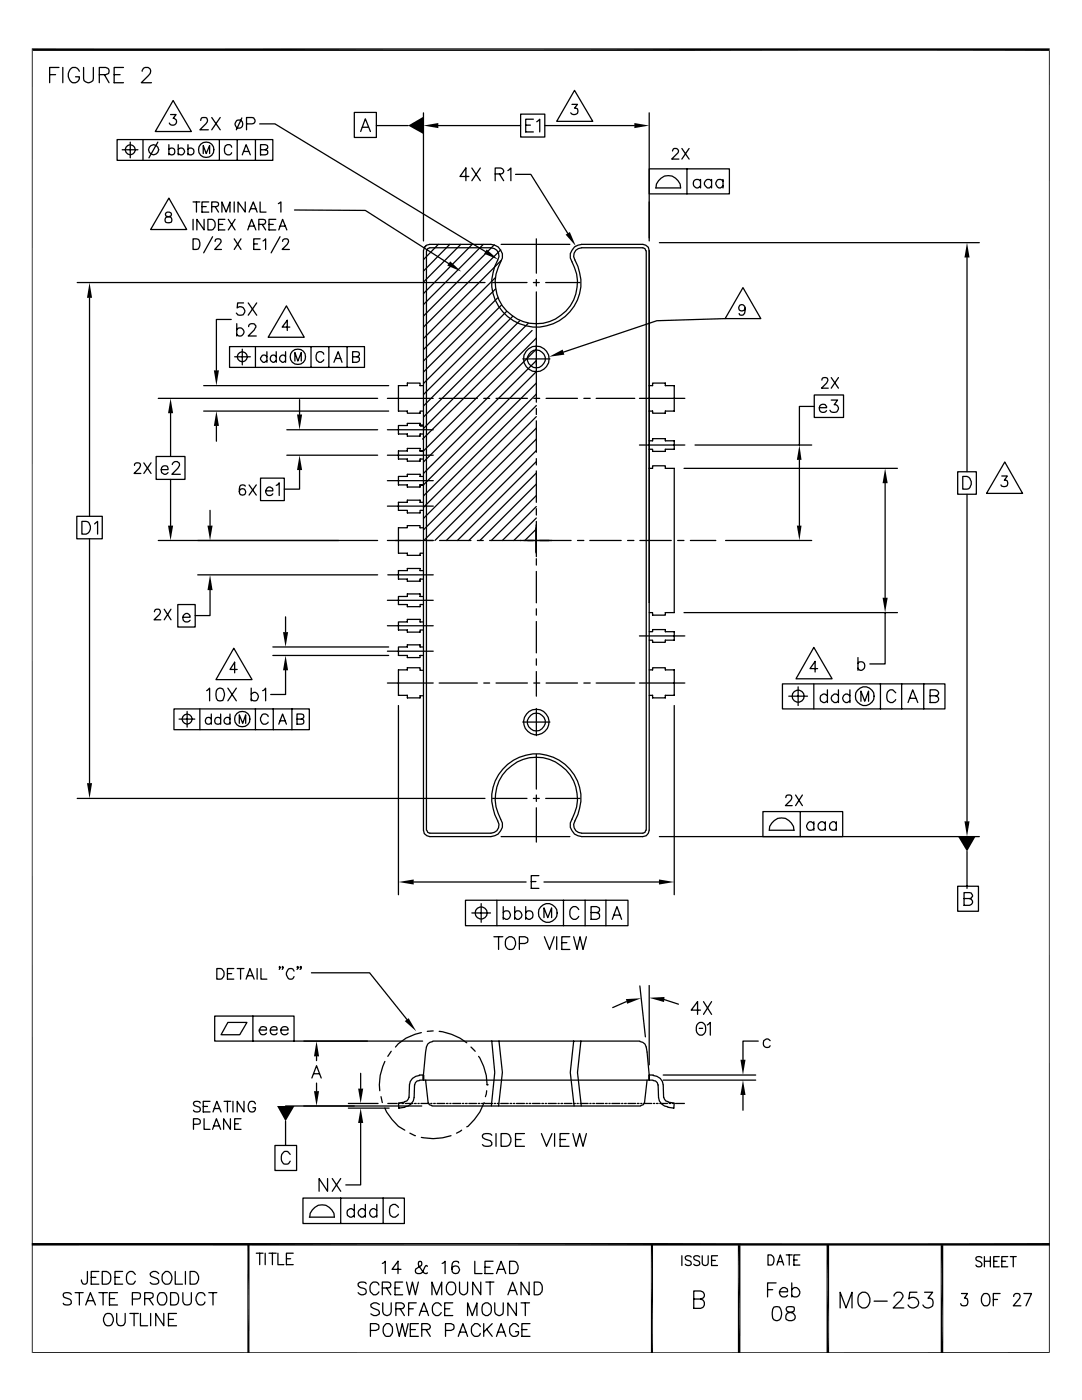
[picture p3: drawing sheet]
<svg xmlns="http://www.w3.org/2000/svg" width="216mm" height="279mm" viewBox="0 0 216 279" stroke-linecap="round" stroke-linejoin="round" font-family="sans-serif">
<g fill="none" stroke="#000" stroke-width=".25">
<path d="M9.9 14.9h1.2M11.8 13.5h-1.9v3M12.5 13.5v3M15.8 14.2a1.05 1.05 0 0 0-1-.8 1.05 1.05 0 0 0-1 .8 1.79 1.79 0 0 0 .7 2.3 1.07 1.07 0 0 0 1.3-1.2h-.7M16.7 13.5v2.2a.98 .98 0 0 0 1 .8 .98 .98 0 0 0 .9-.8v-2.2M19.8 14.9h1.3l.4-.2a.7 .7 0 0 0 0-1.1l-.4-.1h-1.3v3M20.8 14.9l1 1.6M22.8 14.9h1.2M24.6 13.5h-1.8v3h1.8M28.4 14.2l.2-.6 .4-.1h.5a.81 .81 0 0 1 .5 1.1l-1.8 1.9h2M114.6 18l3.7 6.2h-7.2zM23.4 27.9h31v4.1h-31z"/>
<path d="M24.4 29.9h3.1M26 28.4v3.1M28.5 27.9v4.1M31.5 28.4l-1.8 3.1M33.7 39.5l3.6 6.3h-7.2zM33.7 29.8a.67 .67 0 0 1 1-.1 .67 .67 0 0 1 0 1 .67 .67 0 0 1-1-.1M33.7 28.9v2M34 22.9h1.1l-.6 .7a.72 .72 0 0 1 .5 1.2 .72 .72 0 0 1-1.2-.2M34.5 20.1l3.7 6.1h-7.2zM35.6 29.8a.71 .71 0 0 1 1-.1 .71 .71 0 0 1 0 1 .71 .71 0 0 1-1-.1M35.6 28.9v2M37.5 29.8a.67 .67 0 0 1 1-.1 .67 .67 0 0 1 0 1 .67 .67 0 0 1-1-.1"/>
<path d="M37.5 28.9v2M40 24l.2-.5h.8a.62 .62 0 0 1 .3 .9l-1.4 1.5h1.7M40.6 30.6v-1.6l.5 1.6 .7-1.6v1.6M42.2 23.5l1.7 2.4M43.8 27.9v4.1M43.9 23.5l-1.7 2.4M46.2 29.4l-.2-.4a.82 .82 0 0 0-1 .1 1.05 1.05 0 0 0-.2 1.2 1.05 1.05 0 0 0 1 .6l.4-.4M47.3 27.9v4.1M48.3 23.5l-1.1 2.4M48.3 30.9l.8-2 .9 2M48.7 30.2h.9M49.2 24.7h1.1a.64 .64 0 0 0 .6-.6 .64 .64 0 0 0-.6-.6h-1.1v2.4"/>
<path d="M51 27.9v4.1M51.8 24.7h3.1l42 25.5M52 29.9h.9a.55 .55 0 0 0 .4-.9l-.4-.1h-.9v2h.9l.4-.2 .1-.5-.5-.3M70.7 22.4h4.4v5h-4.4zM72 26.2l.9-2.5 1 2.5M72.3 25.4h1.2M75.1 25.1h6.3M84.5 22.5v25.6M87.5 25.1h16.4M93.6 35.2h-1.8l1.2-1.7v2.6M94.1 33.5l1.7 2.6M95.8 33.5l-1.7 2.6"/>
<path d="M98.8 34.7h1.1a.59 .59 0 0 0 .6-.7l-.6-.5h-1.1v2.6M99.7 34.7l.8 1.4M101.3 34l.6-.5v2.6M102.9 34.8h3l7.4 11.8M103.9 22.8h4.8v4.5h-4.8zM104.9 25h.9M106.4 23.8h-1.5v2.5h1.5M107.1 24.3l.6-.5v2.5M108.7 25.1h17.9M114.1 20.8h1.1l-.6 .8a.67 .67 0 0 1 .7 .8 .67 .67 0 0 1-.9 .5l-.5-.4M129.5 33.7h16v5h-16zM129.5 22.5v25.6"/>
<path d="M130.8 37.5h5a2.46 2.46 0 0 0-2.4-2.4 2.46 2.46 0 0 0-2.5 2.4M134.2 30.1l.3-.5 .6 .1a.52 .52 0 0 1 .2 .8l-1.3 1.3h1.5M136.1 29.6l1.4 2.2M137.1 33.7v5M137.5 29.6l-1.4 2.2M139.8 36.2a.81 .81 0 0 0-1.1-.2 .81 .81 0 0 0-.2 1.1 .81 .81 0 0 0 1 .2l.3-.2M139.8 35.8v1.7M142 36.2a.79 .79 0 0 0-1.1-.2 .79 .79 0 0 0-.2 1.1l.4 .4h.5l.4-.4M142 35.8v1.7M144.3 36.2a.81 .81 0 0 0-1.1-.2 .81 .81 0 0 0-.3 1.1 .81 .81 0 0 0 1.1 .2l.3-.2M144.3 35.8v1.7M15.4 56.4h81.4"/>
<path d="M17.9 59.4v43.6M33.1 42.5a.45 .45 0 0 0 .2 .7 .79 .79 0 0 1 1 .8l-.2 .4a.79 .79 0 0 1-1.2-.4l.3-.7 .9-.2 .1-.3-.1-.3-.3-.2h-.4zM38.5 47.7l1 .1a1.52 1.52 0 0 1 0 1.9l-1 .1zM38.5 40.3h1.4M38.5 43.8v2.1M39.2 40.3v2M40.3 41.2h.8M40.7 43.8v2.1l-1.4-2.1v2.1M41.5 43.8h.7a1.14 1.14 0 0 1 .8 1 1.14 1.14 0 0 1-.8 1.1h-.7zM41.7 40.3h-1.4v2h1.4M42.2 41.2l1.2-.1 .2-.2-.1-.4-.4-.2h-.9v2M42.4 47.2l-1.8 3.3"/>
<path d="M42.9 48.2a.59 .59 0 0 1 .7-.6 .59 .59 0 0 1 .5 .7l-1.3 1.5h1.4M42.9 41.2l.7 1.1M43.6 44.8h.8M44.3 42.3v-2l.8 2 .8-2v2M44.9 43.8h-1.3v2.1h1.3M45.6 43.8l1.3 2.1M46.7 40.3v2M46.7 47.7l1.4 2.1M46.9 43.8l-1.3 2.1M48.1 47.7l-1.4 2.1M48.9 40.3v2l-1.4-2v2M49.4 45.9l.8-2.1 .9 2.1"/>
<path d="M49.7 42.3l.8-2 .8 2M49.7 45.1h1M50 41.7h1.1M50.6 48.7h.8M51.6 44.8l1.2-.1 .2-.3-.1-.5-.4-.1h-.9v2.1M51.9 40.3v2h1.2M51.9 47.7h-1.3v2.1h1.3M52.3 44.8l.7 1.1M52.5 48.1l.5-.4v2.1M53.7 44.8h.8M55 43.8h-1.3v2.1h1.3M55.5 40.6l.5-.3v2"/>
<path d="M55.6 45.9l.8-2.1 .8 2.1M55.9 45.1h1M55.9 47.2l-1.8 3.3M56.4 48.2l.1-.4 .3-.1 .6 .1 .2 .3-.3 .7-1 1h1.4M58.8 41.9l14.1 .1 16.6 10.6M85 49l-.3 .4M85.1 48.9l.7-.1h12.2a2.33 2.33 0 0 1 1.9 3.4 8.2 8.2 0 0 0 7.1 12.4 8.2 8.2 0 0 0 7.1-12.4 2.33 2.33 0 0 1 2-3.4h12.2l.6 .1 .5 .5 .1 .6v115.7l-.1 .6-.5 .5-.6 .2h-12.2a2.33 2.33 0 0 1-2-3.5 8.2 8.2 0 0 0-7.1-12.4 8.2 8.2 0 0 0-7.1 12.4 2.33 2.33 0 0 1-1.9 3.5h-12.2l-.6-.2-.5-.4-.2-.7v-115.7l.2-.6zM85.1 50v115.7M85.2 50l.1-.4 .5-.2h12.2a1.59 1.59 0 0 1 1.3 2.5 8.9 8.9 0 0 0 7.7 13.4 8.9 8.9 0 0 0 7.7-13.4 1.6 1.6 0 0 1 1.4-2.5h12.2l.4 .2 .2 .4M87.5 48.8l-3 3M89.7 48.8l-5.2 5.3M91.9 48.8l-7.4 7.5"/>
<path d="M94.2 48.8l-9.7 9.8M96.4 48.8l-11.9 12M98.3 56.4h6.9M98.6 48.9l-14.1 14.2M98.8 55.5l-14.3 14.3M98.9 57.7l-14.4 14.4M99.3 59.4l-14.8 14.9M99.9 49.9l-15.4 15.4M100 52l-15.5 15.6M100 48.8h13.7M106.4 56.4h1.2M107 47.7v6.8"/>
<path d="M107 55.8v1.3M107 58.3v6.9M108.9 56.4h6.8M128.9 50v115.7M131.6 48.4h63.8M148.3 57.4l3.5 6.2h-7.1zM193 51.4v42.7M31.6 79.5h43.8M40.6 77h37M45.8 69.2h26.9v4.1h-26.9zM46.1 63.8h-2.9v10.1M46.8 71.2h3.2"/>
<path d="M47.2 65.8a.8 .8 0 0 1 1.2-.1 .8 .8 0 0 1 0 1.1 .8 .8 0 0 1-1.2-.1M47.2 64.6v2.5M48.3 69.7v3.1M48.6 60.5h-1.2l-.1 1a.9 .9 0 0 1 1.4 0 .9 .9 0 0 1-.3 1.4 .9 .9 0 0 1-1.2-.4M49.5 60.5l1.7 2.4M49.6 65.2a.55 .55 0 0 1 .5-.6l.7 .1a.52 .52 0 0 1 .1 .8l-1.4 1.6h1.6M51 69.2v4.1M51.2 60.5l-1.7 2.4M53.3 71.2a.65 .65 0 0 0-1-.2l-.3 .5a.85 .85 0 0 0 .8 .8l.5-.3M53.3 70.2v2.1M55.1 71.2a.69 .69 0 0 0-1.2 .2 .69 .69 0 0 0 .8 .9l.4-.3M55.1 70.2v2.1"/>
<path d="M57 71.2a.58 .58 0 0 0-.9-.2 .68 .68 0 0 0-.2 1 .68 .68 0 0 0 1.1 0M57 70.2v2.1M57.1 61l3.6 6.3h-7.2zM57.8 65.3h-1.5l1-1.4v2.1M58.8 72.1v-1.7l.6 1.7 .7-1.7v1.7M59.8 79.8v2.9M62.1 69.2v4.1M64.6 70.7a.78 .78 0 0 0-1.4-.3 1.13 1.13 0 0 0-.1 1.2 1.13 1.13 0 0 0 1 .7l.5-.5M65.6 69.2v4.1M66.6 72.3l.9-2.1 .7 2.1M67 71.5h1M69.3 69.2v4.1"/>
<path d="M70.4 71.2h.8l.3-.2 .2-.2-.1-.4-.4-.2h-.8v2.1h.8l.4-.2 .1-.6-.2-.2-.3-.1M77.3 79.5h9.1M84.5 77h-.7v-.5h-2.5v.5h-1.8v5h1.8v.5h2.5v-.5h.7M87.6 79.5h7.6M96.5 79.5h1.2M99 79.5h6.2M100.1 60.9l-15.6 15.6M101.1 62.1l-16.6 16.6M102.3 63.2l-17.8 17.8M103.7 64l-19.2 19.2M104.3 71.6h5.4M105.4 64.5l-20.9 21"/>
<path d="M106.2 66l-21.9 21.6M106.5 79.5h1.2M107 74.2l-22.5 22.6h-.7v.4h-2.5v-.4h-1.8v-1.7h1.8v-.4h2.5v.4M107 67.5l-22.5 22.5h-.7v-.5h-2.5v.5h-1.8v1.6h1.8v.4h2.5v-.4M107 69.7l-22.5 22.5M107 72l-22.5 22.5M107 76.5l-22.5 22.5M107 78.7l-22.5 22.6M107 65.4v14.9M109 79.5h6.2M116.5 79.5h1.3M119 79.5h7.7"/>
<path d="M127.6 79.5h9.1M129.5 77h.7v-.5h2.6v.5h1.7v5h-1.7v.5h-2.6v-.5h-.7M144.7 63.6l-13.6 .4-18.7 6.3M148.7 61.5a.64 .64 0 0 1-.9 .5 .64 .64 0 0 1-.2-1 .64 .64 0 0 1 1 .1 1.85 1.85 0 0 1-.3 1.7 .54 .54 0 0 1-.8-.2M162.5 78.8h5.8v4.5h-5.8zM164 75.9a.59 .59 0 0 1 .6-.6 .59 .59 0 0 1 .6 .6l-.3 .6-1 1h1.4M165.9 79.8h1.2l-.6 1a.8 .8 0 0 1 .8 .9 .8 .8 0 0 1-1.1 .6l-.3-.1-.3-.3M165.9 75.4l1.4 2.1M167.3 75.4l-1.4 2.1M26.8 92.9a.59 .59 0 0 1 .7-.6 .59 .59 0 0 1 .5 .7l-.2 .5-1 1h1.3M28.7 92.4l1.4 2.1M30.1 92.4l-1.4 2.1"/>
<path d="M31.2 91.1h5.7v4.6h-5.7zM32.2 93.7h1.3a.67 .67 0 0 0-.4-.8 .67 .67 0 0 0-.8 .4 1.01 1.01 0 0 0 .5 1.4h.3l.4-.4M34 82.5v8.6M34 95.7v9.2M34.4 92.7v-.1a.87 .87 0 0 1 1-.5 .62 .62 0 0 1 .3 .9l-1.4 1.7h1.7M40.6 82h37M43.2 85v3.1M48.9 97a.65 .65 0 0 0-1.1 .1 1.72 1.72 0 0 0 .2 1.6 .64 .64 0 0 0 1-.2 .64 .64 0 0 0-.4-.9 .64 .64 0 0 0-.8 .5M49.7 96.8l1.4 2M51.1 96.8l-1.4 2M52 95.4h4.7v4.5h-4.7zM53 98h1.4a.67 .67 0 0 0-.5-.8 .67 .67 0 0 0-.7 .4 .79 .79 0 0 0 .1 1.2 .79 .79 0 0 0 1.1-.2"/>
<path d="M55.1 96.9l.3-.1 .3-.4v2.5M57.2 85.8h18.2M57.2 90.8h18.2M59.8 93.8v3.8h-3.1M77.3 85.8h9.1M77.3 90.8h9.1M77.3 95.9h9.1M83.8 91.6h.7zM83.8 95.1h.7zM83.8 84.5h-2.5v.4h-1.8v1.7h1.8v.4h2.5v-.4h.7M83.8 84.5v.4h.7h-.7h.7h-.7zM107 80.9l-22.5 22.6"/>
<path d="M107 83.1l-22.5 22.6M107 85.4l-22.4 22.5M107 87.6l-20.2 20.3M107 89.9l-17.9 18M107 92.1l-15.7 15.8M107 94.4l-13.4 13.5M107 96.6l-11.2 11.3M107 98.9l-9 9M107 81.5v1.2M107 84v6.3M107 91.5v1.3M107 94v6.2"/>
<path d="M127.6 88.8h9.1M129.5 93.5h.7v-.5h2.6v.5h1.7v28.8h-1.7v.5h-2.6v-.5h-.7M129.5 88h.7v-.5h2.6v.5h1.7v1.7h-1.7v.4h-2.6v-.4h-.7M136.5 93.5h42.6M138.7 88.8h23.3M159.5 91.8v13.1M162.5 81.1h-3v7.7M163.5 81.4h1.4a.77 .77 0 0 0-1-.7 .77 .77 0 0 0-.3 1.3 .82 .82 0 0 0 1.3 0M176.6 96.4v22.9M191.1 94.1h3.7v4.5h-3.7zM192.1 95.1a1.4 1.4 0 0 1 1.6 .7 1.4 1.4 0 0 1-.4 1.7l-1.2 .1zM193 98.6v65.3"/>
<path d="M199.9 95h1.1l-.6 .8a.65 .65 0 0 1 .7 .8 .65 .65 0 0 1-.9 .5l-.3-.1-.2-.2M200.5 92.2l3.5 6.3h-7.2zM15.3 103h5.1v4.5h-5.1zM16.3 104.1h.9a1.35 1.35 0 0 1 .9 1.2 1.35 1.35 0 0 1-.9 1.3h-.9zM17.9 107.5v48.8M18.9 104.6l.6-.5v2.5M31.6 107.9h43.8M39.5 114.7h35.9M41.9 117.8v5.1h-3M41.9 101.9v3M77.3 107.9h9.1M77.3 119.8h9.1"/>
<path d="M77.3 101h9.1M77.4 114.7h9M84.5 119h-.7v-.5h-2.5v.5h-1.8v1.7h1.8v.4h2.5v-.4h.7M84.5 105.3h-.7v-.4h-2.5v.4h-1.8v5.1h1.8v.4h2.5v-.4h.7M84.5 100.2h-.7v-.4h-2.5v.4h-1.8v1.7h1.8v.5h2.5v-.5h.7M84.5 113.9h-.7v-.4h-2.5v.4h-1.8v1.7h1.8v.4h2.5v-.4h.7M87.7 107.9h6.3M95.2 107.9h1.2M97.7 107.9h16.3M107 104.7v6.4zM107 101.1l-6.8 6.8M107 103.4l-4.5 4.5"/>
<path d="M107 105.6l-2.3 2.3M107 101.5v1.3M107 104.1v6.3M107 111.5v1.3M107 114v6.3M115.2 107.9h1.3M117.7 107.9h6.3M125.2 107.9h1.3M127.7 107.9h6.2M135.2 107.9h1.3M137.8 107.9h5M144.8 107.9h17.2"/>
<path d="M30.8 122.1l.2-.4h.8a.72 .72 0 0 1-.1 1l-1 1h1.4M32.8 121.6l1.3 2.1M34.1 121.6l-1.3 2.1M35.5 120.7h3.4v4.4h-3.4zM36.5 123.2h1.4a.72 .72 0 0 0-.7-.8 .72 .72 0 0 0-.7 .8 .79 .79 0 0 0 .5 .9 .79 .79 0 0 0 .9-.3M41.2 137.8l.6-.5v2.6M43.4 137.5l.6-.2a1.39 1.39 0 0 1 .6 2.1l-.2 .4a.9 .9 0 0 1-1.2-.4 2.21 2.21 0 0 1 .2-1.9zM45.5 137.3l1.7 2.6M46.7 129.4l3.6 6.2h-7.2zM47.2 137.3l-1.7 2.6M47.3 133.6h-1.4l.9-1.4v2.1M50.1 138.5l.5-.3a.84 .84 0 0 1 1 .9 .84 .84 0 0 1-1.2 .7l-.3-.3"/>
<path d="M50.1 137.3v2.6M52.4 137.8h.3l.3-.5v2.6M54.4 129.1h23.2M54.4 130.8h23.2M57 133.8v4.8h-3M57 123.1v3.1M77.3 136.3h9.1M77.3 124.9h9.1M77.3 130h9.1M83.8 133.7v-.4h-2.5v.4h-1.8v5.1h1.8v.5h2.5v-.4h.7M83.8 133.8h.7M84.5 129.1h-.7v-.4h-2.5v.4h-1.8v1.7h1.8v.4h2.5v-.4h.7"/>
<path d="M84.5 124.1h-.7v-.5h-2.5v.5h-1.8v1.6h1.8v.5h2.5v-.5h.7M87.6 136.3h7.6M96.5 136.3h1.2M99 136.3h6.2M106.5 136.3h1.2M107 121.5v1.3M107 124v6.3M107 131.5v1.3M107 134v4.9M109 136.3h6.2M116.5 136.3h1.3M119 136.3h7.7"/>
<path d="M127.6 136.3h9.1M127.6 126.9h9.1M129.5 133.7h.7v-.4h2.6v.4h1.7v5.1h-1.7v.5h-2.6v-.5h-.7M129.5 126.1h.7v-.5h2.6v.5h1.7v1.7h-1.7v.4h-2.6v-.4h-.7M136.5 122.3h42.6M156.1 136.5h32.5v5h-32.5zM157.4 138.9h3.7M159.3 137.1v3.7M162.4 129.2l3.6 6.3h-7.2zM162.4 136.5v5M163.2 133.4h-1.6l1-1.4v2.1M165.1 138.9l-.5-.4h-.3a1.01 1.01 0 0 0-.6 1.4l.6 .3h.3l.5-.3"/>
<path d="M165.1 137.7v2.5M167.3 138.9a.81 .81 0 0 0-1.2-.1 .81 .81 0 0 0 0 1.2 .81 .81 0 0 0 1.2-.1M167.3 137.7v2.5M169.6 138.9l-.5-.4a.85 .85 0 0 0-1 .9 .85 .85 0 0 0 1 .8l.5-.3M169.6 137.7v2.5M171.2 132.4a.8 .8 0 0 1 1.3 0 .8 .8 0 0 1-.3 1.2 .6 .6 0 0 1-1-.3M171.2 131.2v2.6M171.8 140v-2.1l.8 2.1 .7-2.1v2.1M175.7 136.5v5M176.6 122.3v10.2h-3M178.7 138.3l-.6-.6a1.16 1.16 0 0 0-1.1 1.6l.1 .6 .5 .3a1.21 1.21 0 0 0 1.1-.6M179.9 136.5v5"/>
<path d="M181.5 139.4h1.2M184.3 136.5v5M185.6 138.9h1.1a.59 .59 0 0 0 .6-.7l-.6-.5h-1.1v2.5h1.1a.69 .69 0 0 0 .4-1.1l-.4-.2M15.4 159.3h81.4M34.7 141.5h27v4.1h-27zM35.7 143.5h3.2M37.3 142v3.1M39.9 141.5v4.1M42.2 143.5a.66 .66 0 0 0-1-.1 .66 .66 0 0 0 0 1 .66 .66 0 0 0 1-.1M42.2 142.5v2M44 143.5a.66 .66 0 0 0-1-.1 .66 .66 0 0 0 0 1 .66 .66 0 0 0 1-.1M44 142.5v2"/>
<path d="M45.9 143.5a.66 .66 0 0 0-1-.1 .66 .66 0 0 0 0 1 .66 .66 0 0 0 1-.1M45.9 142.5v2M47.8 144.4v-1.7l.6 1.7 .6-1.7v1.7M51 141.5v4.1M53.5 143a.72 .72 0 0 0-.5-.5 .72 .72 0 0 0-.8 .2 1.05 1.05 0 0 0-.2 1.2 1.05 1.05 0 0 0 1 .6l.5-.4M54.5 141.5v4.1M55.6 144.5l.8-2 .7 2M55.9 143.8h1M58.3 141.5v4.1M59.3 143.5h.8l.4-.2 .1-.2-.1-.4-.4-.2h-.8v2h.8l.4-.1v-.7l-.4-.2M79.5 140.8v37.8M98.3 159.3h6.9"/>
<path d="M104.3 144.1h5.4M106.4 159.3h1.2M107 141.4v5.4M107 150.5v7M107 158.7v1.2M108.9 159.3h6.8M134.5 140.8v37.8M156.8 159.2l.1-.4 .3-.1h.4l.3 .1a.77 .77 0 0 1-.2 1l-1 1h1.4M158.7 158.7l1.4 2.1M160.1 158.7l-1.4 2.1M181.2 140.2l.9-2.5 1 2.5M82.5 176h22.5"/>
<path d="M85.2 165.7l.1 .4 .5 .2h12.2a1.59 1.59 0 0 0 1.3-2.5 8.9 8.9 0 0 1 7.7-13.4 8.9 8.9 0 0 1 7.7 13.4 1.6 1.6 0 0 0 1.4 2.5h12.2l.4-.2 .2-.4M92.9 179.7h32.4v5h-32.4zM99.1 179.7v5M100 167h13.7M106 175.9h.9M107 161.2v6.9M107.5 174.8h-1.5v2.5h1.5M108.5 176h23M112.4 179.7v5M116.8 179.7v5M120.9 179.7v5M131.6 167h63.8"/>
<path d="M152.2 162h15.9v5h-15.9zM158.4 165.7a2.46 2.46 0 0 0-2.4-2.5 2.46 2.46 0 0 0-2.5 2.5h5M159.7 162v5M162.4 164.4a.83 .83 0 0 0-1.3-.1 .83 .83 0 0 0 .2 1.3 .85 .85 0 0 0 1.1-.2M162.4 164v1.7M164.7 164.4a.82 .82 0 0 0-1.5 .2 .82 .82 0 0 0 1 1.1l.5-.3M164.7 164v1.7M166.9 164.4a.74 .74 0 0 0-1-.3 .74 .74 0 0 0-.4 .9 .73 .73 0 0 0 .6 .7 .73 .73 0 0 0 .8-.3M166.9 164v1.7M191.1 176.9h4.1v5h-4.1zM192.4 179.3h1.1a.59 .59 0 0 0 .6-.6 .59 .59 0 0 0-.6-.6h-1.1v2.6h1.1a.69 .69 0 0 0 .4-1.1l-.4-.3M193 169.9v7.4"/>
<path d="M43.3 193.3h.7a1.15 1.15 0 0 1 .7 1.1 1.15 1.15 0 0 1-.7 1h-.7zM45.4 194.3h.8M46.7 193.3h-1.3v2.1h1.3M47.3 193.3h1.4M48 193.3v2.1M49.1 195.4l.8-2.1 .8 2.1M49.4 194.7h1M51.3 193.3v2.1M52.1 193.3v2.1h1.2M55.9 193h-.2l.1-.1 .1 .3-.2 .3M56.5 193h-.2l.1-.1 .1 .3-.2 .3M58.7 193.8a.69 .69 0 0 0-.6-.5 .69 .69 0 0 0-.7 .3 1.06 1.06 0 0 0-.2 1.2 1.06 1.06 0 0 0 1 .6l.2-.1 .3-.4"/>
<path d="M59.5 193h-.2l.1-.1 .1 .3-.2 .3M60.1 193h-.2l.1-.1a.36 .36 0 0 1-.1 .6M62.1 194.1h11.6l7.5 9.4M94.1 182.2h3.8M96 180.3v3.8M98.6 186.9h1.7M99.5 186.9v2.6M100.4 182.1a.75 .75 0 0 1 1.3 0 .85 .85 0 0 1 0 .9 .85 .85 0 0 1-.8 .5l-.5-.4M100.4 180.9v2.6M101.1 187.3l.5-.4a1.34 1.34 0 0 1 1.2 .8 1.34 1.34 0 0 1-.2 1.4 1.08 1.08 0 0 1-1.4 .2 1.08 1.08 0 0 1-.4-1.3zM102.7 182.1a.73 .73 0 0 1 1.3 0 .81 .81 0 0 1-.2 1.1 .81 .81 0 0 1-1.1-.1M102.7 180.9v2.6"/>
<path d="M103.6 188.3h1.1l.5-.3v-.8l-.5-.3h-1.1v2.6M104.9 182.1a.85 .85 0 0 1 1.2-.2 .85 .85 0 0 1 .2 1.2l-.6 .4h-.3l-.5-.4M104.9 180.9v2.6M108.5 183.1v-1.9l.8 1.9 .8-1.9v1.9M108.6 186.9l1 2.6 1-2.6M111.1 186.9v2.6M112.1 188.1h1M113.7 186.9h-1.6v2.6h1.6M114.5 186.9l.6 2.6 .6-2.6 .6 2.6 .7-2.6M115.5 181.5a.91 .91 0 0 0-1.1-.6 .91 .91 0 0 0-.7 1 1.35 1.35 0 0 0 .7 1.6 1 1 0 0 0 1.1-.6M117.9 182.1l1.5-.1a.6 .6 0 0 0 .1-.8l-.5-.3h-1.1v2.6h1.1l.5-.3v-.8l-.5-.3M122.2 183.5l.9-2.6 .9 2.6"/>
<path d="M122.5 182.6h1.2M125 199.9l-2.7 1.2M127.7 196.8l1.1 10.1M129.5 196.7v15.8M132.5 199.5l2.9 .9M140.4 199.9l1.6 2.5M142 199.9l-1.6 2.5M41.9 219.8h-1.3v2.1h1.3M42.8 202.8h15.9v5h-15.9zM44.7 219.8h1.4M45.4 219.8v2.1M45.5 204h3.8l-1.5 2.5h-3.7z"/>
<path d="M46.5 219.8v2.1M48.7 219.8v2.1l-1.4-2.1v2.1M50.5 202.8v5M51.7 205.6h1.5a.67 .67 0 0 0-.5-.7 .67 .67 0 0 0-.8 .3 .79 .79 0 0 0 .1 1.2 .79 .79 0 0 0 1.2-.2M53.9 205.6h1.4a.49 .49 0 0 0-.4-.7 .78 .78 0 0 0-.9 1 .78 .78 0 0 0 1.3 .3M56 205.6h1.5a.77 .77 0 0 0-1.1-.6 .77 .77 0 0 0-.3 1.2 .82 .82 0 0 0 1.4 0M58.7 207.8h25.6M62.2 215.1l1-2.4 .9 2.4M62.6 214.3h1.2M63.2 210.8v.9M63.2 216.2v1.6M72 214.2v3.1"/>
<path d="M76 218.9l.3 1.1M76.8 211.8a10.2 10.2 0 0 0-1 5.9M78.1 209.8l-.7 1M80.7 220l-1.2 .1 .1 1 1.2-.1M81.6 218.9l-.4 .8-.5 .2M82.7 216.5l-.1 2.5a2.05 2.05 0 0 1-1.8 1.9M83.7 214.5h.8M83.7 214.6a2.04 2.04 0 0 0-2 1.9l-.1 2.5M83.7 215.6l-.5 .1-.3 .4-.2 .5M83.7 215.6h46.6M84.1 206.1a8.6 8.6 0 0 0-5.2 2.9M84.5 214.5v1.1z"/>
<path d="M84.9 215.6l.5 4.4 .3 .5 .5 .1M86.4 207.9l-.6 .1-.5 .4-.2 .6-.6 5.5M86.4 207.8h41.3M86.4 205.7l-1.1 .1M87.6 205.8a11.2 11.2 0 0 1 5.5 2.3M94 209l.8 .8M95.5 210.8a10.7 10.7 0 0 1 1.7 5.7M97.1 217.7l-.2 1.2M97.2 216.5h.1M98.1 207.8l.6 6.2-.7 6.7M99.6 207.8l.6 6.2-.7 6.7M114.5 207.8l-.7 6.2 .8 6.7"/>
<path d="M115.9 207.8l-.7 6.2 .8 6.7M127.7 207.9l.6 .1 .4 .4 .2 .6 .6 6.6v-1.1h.9M129.1 215.6l-.5 4.4-.2 .5-.6 .1M130.3 214.6a2.04 2.04 0 0 1 2 1.9l.1 2.5M130.3 215.6l.5 .1 .3 .4 .2 .5M131.3 216.5l.1 2.5a2.05 2.05 0 0 0 1.9 1.9M132.3 215.6h18.5M132.3 214.5h18.5M132.4 218.9l.4 .8 .5 .2M133.3 220l1.2 .1v1l-1.2-.1M139.2 204.4l.4-.4a1.31 1.31 0 0 1 1.3 1 1.31 1.31 0 0 1-.5 1.4l-.3 .2a1.29 1.29 0 0 1-1.2-.8 1.29 1.29 0 0 1 .3-1.4zM139.5 205.2h.7"/>
<path d="M139.8 201.6h-1.9l1.3-1.7v2.5M141.1 204.6l.6-.6v2.6M148.3 218.5v3.1M151.3 207.8h-3v3.7M153.7 207.7l-.5-.4h-.3a1.01 1.01 0 0 0-.5 1.4 .75 .75 0 0 0 1.3 0M38.6 224.4l1.2-.1 .2-.3-.1-.5-.4-.2h-.9v2.1M40 220.1a.74 .74 0 0 0-.8-.3 .74 .74 0 0 0-.6 .5 1.53 1.53 0 0 0 1.2 .7 .6 .6 0 0 1 0 .8 .93 .93 0 0 1-1.2-.2M40.6 220.8h.8M40.7 223.3v2.1h1.2M42.4 225.4l.8-2.1 .8 2.1M42.5 221.9l.8-2.1 .8 2.1M42.7 224.7h1"/>
<path d="M42.8 221.2h1M46 223.3v2.1l-1.4-2.1v2.1M46.8 224.3h.8M48.1 223.3h-1.3v2.1h1.3M51 220.3a.74 .74 0 0 0-.9-.5 .74 .74 0 0 0-.6 .8v.5a.73 .73 0 0 0 .7 .8 .73 .73 0 0 0 .8-.8h-.5M54.9 228.6h4.3v5h-4.3zM57 223.8v4.8M57 220.7h27.2M57.9 230.4a.91 .91 0 0 0-1.3-.4 1.54 1.54 0 0 0 .2 2.3l.8-.1 .3-.5M60.5 239.1h20.2v5.1h-20.2zM65.4 235.2v2.5l-1.7-2.5v2.5M66.3 235.2l1.7 2.5"/>
<path d="M68 235.2l-1.7 2.5M68 239.1v5.1M69.5 220.2h5.9M69.5 221.1h8.1M72 224.1v12.4h-3M76.5 239.1v5.1M76.8 221.1a9.6 9.6 0 0 0 4 4.5M77.4 220.2h1.8M79.6 220.2h.2M80.2 220.2h.3M80.9 220.2h1.5M81.8 226.1l1.1 .6"/>
<path d="M82.7 220.2h.4M83.4 220.2h.3M84 220.2h1.6M85.9 220.2h.3M86.2 220.7h41.6M86.5 220.2h.4M87.2 220.2h1.5M89.1 220.2h.3M89.7 220.2h.3M90 226.7a11.1 11.1 0 0 1-5.9 .3M90.3 220.2h1.6M92.1 225.6l-1 .5"/>
<path d="M92.3 220.2h.2M92.9 220.2h.3M93.6 220.2h1.5M95.4 220.2h.4M96.1 220.2h.3M96.6 220a10.1 10.1 0 0 1-3.5 4.9M96.7 220.2h1.6M98.1 226.6a1.38 1.38 0 0 0-1.8 0 .6 .6 0 0 0 .5 .7l.8 .3a.66 .66 0 0 1 .3 1.1 1.55 1.55 0 0 1-1.6-.3M98.6 220.2h.3M99 226.2v2.6M99.2 220.2h.4M99.9 220.2h1.5"/>
<path d="M100 226.2h1a1.31 1.31 0 0 1 1 1.3 1.31 1.31 0 0 1-1 1.3h-1zM101.8 220.2h.3M102.4 220.2h.3M102.9 227.4h1.1M103 220.2h1.6M104.6 226.2h-1.7v2.6h1.7M105 220.2h.2M105.6 220.2h.3M106.3 220.2h1.5M108 226.2l1.1 2.6 1.1-2.6M108.1 220.2h.4M108.8 220.2h.3"/>
<path d="M109.4 220.2h1.6M110.7 226.2v2.6M111.3 220.2h.3M111.8 227.4h1.1M111.9 220.2h.4M112.6 220.2h1.5M113.5 226.2h-1.7v2.6h1.7M114.3 226.2l.7 2.6 .7-2.6 .6 2.6 .7-2.6M114.5 220.2h.3M115.1 220.2h.3M115.7 220.2h1.6M117.7 220.2h.2"/>
<path d="M118.3 220.2h.3M119 220.2h1.5M120.8 220.2h.4M121.5 220.2h.3M122.1 220.2h1.6M124 220.2h.3M124.6 220.2h.4M125.3 220.2h1.5M127.2 220.2h.3M127.8 220.2h.3M128.4 220.2h1.6M130.4 220.2h.2"/>
<path d="M131 220.2h.3M131.7 220.2h1.5M133.5 220.2h.4M134.2 220.2h.3M134.8 220.2h1.8M14.2 258.3a1.08 1.08 0 0 0-1.6 0l.2 .6 1 .3a.61 .61 0 0 1 .4 .7 .61 .61 0 0 1-.6 .5l-.8-.1-.2-.2M15 258h1.6M15.8 258v2.4M17.4 253.7v2.3a.6 .6 0 0 1-.9 .2l-.2-.8M17.4 259.6h1.2M18.2 254.9h.9M19.7 253.7h-1.5v2.6h1.5"/>
<path d="M19.7 258h1.7M20.4 253.7h.9a1.35 1.35 0 0 1 .8 1.3 1.35 1.35 0 0 1-.8 1.3h-.9zM20.6 258v2.4M21.8 259.2h1.1M22.9 254.9h1M23.5 258h-1.7v2.4h1.7M24.5 253.7h-1.6v2.6h1.6M26.4 259.2h1.5l.1-.5-.1-.6-.5-.1h-1v2.4M27 254.3a.92 .92 0 0 0-1.1-.6 .92 .92 0 0 0-.7 1.1 1.08 1.08 0 0 0 .2 1.2 1.08 1.08 0 0 0 1.3 .2l.3-.5M28.9 259.2h1.1l.5-.3a.59 .59 0 0 0 0-.6 .59 .59 0 0 0-.5-.3h-1.1v2.4M29.7 259.2l.9 1.2M31.7 254.2a.93 .93 0 0 0-.9-.5 .93 .93 0 0 0-.8 .6l.2 .5 1 .3a.66 .66 0 0 1 .2 1.1 1.26 1.26 0 0 1-1.4-.3"/>
<path d="M31.8 258.1l.8-.1a1.42 1.42 0 0 1 0 2.4h-.5a1.5 1.5 0 0 1-.3-2.3zM32.4 254.3l.6-.6a1.35 1.35 0 0 1 1.3 1 1.35 1.35 0 0 1-.5 1.5l-.3 .1a1.24 1.24 0 0 1-1.1-.6 1.24 1.24 0 0 1 0-1.4zM34 258h.9a1.39 1.39 0 0 1 .6 2.1l-.6 .3h-.9zM35 253.7v2.6h1.4M36.5 258v1.8l.2 .3a.86 .86 0 0 0 .8 .3 .86 .86 0 0 0 .7-.6v-1.8M37 253.7v2.6M37.9 253.7h.9a1.36 1.36 0 0 1 .8 1.3 1.36 1.36 0 0 1-.8 1.3h-.9zM40.9 258.6a.83 .83 0 0 0-.8-.6 .83 .83 0 0 0-.8 .6 1.13 1.13 0 0 0-.1 1.3 1.13 1.13 0 0 0 1.4 .4l.3-.5M41.7 258h1.6M42.5 258v2.4M51.1 250.1h1.4M51.8 250.1v2.3"/>
<path d="M52.9 250.1v2.3M53.7 250.1h1.4M54.4 250.1v2.3M55.5 250.1v2.3h1.1M57.1 251.2h.9M58.5 250.1h-1.4v2.3h1.4M61.7 242.9h5a2.46 2.46 0 0 0-2.4-2.4 2.46 2.46 0 0 0-2.5 2.4M70.7 241.6l-.5-.4h-.4a1.01 1.01 0 0 0-.5 1.4l.5 .3h.4l.5-.3M70.7 240.4v2.5M72.9 241.6a.81 .81 0 0 0-1.2-.1 .81 .81 0 0 0 0 1.2 .81 .81 0 0 0 1.2-.1M72.9 240.4v2.5M73.1 256.2a1.08 1.08 0 0 0-1.6 0 .63 .63 0 0 0 .4 .8l.7 .1a.66 .66 0 0 1 .3 1.1 1 1 0 0 1-1.4-.2"/>
<path d="M75.2 241.6l-.5-.4a.85 .85 0 0 0-1 .9 .85 .85 0 0 0 1 .8l.5-.3M75.2 240.4v2.5M75.6 256.5a.91 .91 0 0 0-1-.7 .91 .91 0 0 0-.8 1l.1 1 .6 .6a1 1 0 0 0 1.1-.6M76.3 252.1l.6-.4v2.5M76.3 257h1.4a.6 .6 0 0 0 .3-.7 .6 .6 0 0 0-.6-.4h-1.1v2.5M77.1 257l.9 1.4M78.8 257h1M79.5 241a1.02 1.02 0 0 0-1.6-.3l-.2 .7a1.16 1.16 0 0 0 1.2 1.5l.6-.6M80 253.3h-1.8l1.2-1.6v2.5M80.3 255.9h-1.5v2.5h1.5M81.1 255.9l.6 2.5 .6-2.5 .6 2.5 .6-2.5M85.3 252.7l-.3-.1-.2 .3a1.31 1.31 0 0 1-1.5 1.3l-.3-.2a.6 .6 0 0 1 .1-.8l.8-.6a.46 .46 0 0 0 .3-.5 .46 .46 0 0 0-.6-.3 1.03 1.03 0 0 0 .2 1.2l.9 1.1 .4 .1 .2-.2"/>
<path d="M86.2 258.4v-2.5l.9 2.5 1-2.5v2.5M88.2 252.1l.6-.4v2.5M89.5 255.9a.93 .93 0 0 1 1 0 .93 .93 0 0 1 .4 .9 1.16 1.16 0 0 1-1.2 1.6l-.2-.2a1.68 1.68 0 0 1 0-2.3zM91.5 252.1a.72 .72 0 0 0-1-.3 2.04 2.04 0 0 0 0 2.3 .77 .77 0 0 0 1.1-.3 .77 .77 0 0 0-.4-1.1 .77 .77 0 0 0-1 .6M91.7 255.9v1.7a.81 .81 0 0 0 .8 .8 .81 .81 0 0 0 .8-.8v-1.7M94.7 251.7v2.5h1.5M95.9 255.9v2.5l-1.6-2.5v2.5M96.8 252.9h1M96.9 255.9h1.7M97.8 255.9v2.5M98.4 251.7h-1.6v2.5h1.6M99.1 254.2l.9-2.5 .9 2.5"/>
<path d="M99.4 253.3h1.2M101.3 258.4l1-2.5 .9 2.5M101.7 251.7h.8a1.3 1.3 0 0 1 .9 1.2 1.3 1.3 0 0 1-.9 1.3h-.8zM101.7 257.6h1.2M105.6 255.9v2.5l-1.6-2.5v2.5M106.6 255.9h.8a1.19 1.19 0 0 1 .8 1.5 1.27 1.27 0 0 1-.8 1h-.8zM136.1 250.6v2M137.9 250.9a.67 .67 0 0 0-.6-.3 .67 .67 0 0 0-.6 .4l.2 .4 .7 .2a.48 .48 0 0 1 .3 .5 .48 .48 0 0 1-.4 .5l-.6-.1-.2-.2M138.4 259.2h1.4l.4-.1a.79 .79 0 0 0 .3-.9 .79 .79 0 0 0-.7-.6h-1.4v3.5h1.4a.94 .94 0 0 0 .8-.9 .94 .94 0 0 0-.8-1M139.6 250.9a.67 .67 0 0 0-.6-.3 .67 .67 0 0 0-.6 .4l.2 .4 .7 .2a.48 .48 0 0 1 .3 .5 .48 .48 0 0 1-.4 .5l-.6-.1-.2-.2M140.1 250.6v1.5a.6 .6 0 0 0 .6 .5 .6 .6 0 0 0 .6-.5v-1.5M142 251.5h.7"/>
<path d="M143.2 250.6h-1.2v2h1.2M153.2 257.4h1M153.2 250.4a1.06 1.06 0 0 1 1.3 .8 1.06 1.06 0 0 1-.7 1.3h-.6zM154.9 256h-1.7v2.8M155 252.5l.7-2.1 .7 2.1M155.3 251.8h.8M155.5 257.8h1.6a.76 .76 0 0 0-.5-.8 .76 .76 0 0 0-.9 .4 .91 .91 0 0 0 .2 1.3 .91 .91 0 0 0 1.2-.2M156.9 250.4h1.2M157.5 250.4v2.1M158 257.4a.91 .91 0 0 1 1.6 .2 .91 .91 0 0 1-1.1 1.2l-.5-.3M158 256v2.8M158.4 251.5h.7"/>
<path d="M159.6 250.4h-1.2v2.1h1.2M171.4 258.3a1.19 1.19 0 0 1 1.4-.4 1.19 1.19 0 0 1 .8 1.2 1.46 1.46 0 0 1-1.6 1.9 1.81 1.81 0 0 1-.6-2.7zM174.4 259.7h2.6M178.4 258.7v-.2a1.01 1.01 0 0 1 1.5-.4 .7 .7 0 0 1 .1 1l-1.8 1.9h2.1M183 257.9h-1.5l-.1 1.3a1.11 1.11 0 0 1 1.6 0 1.11 1.11 0 0 1-.2 1.7 1.11 1.11 0 0 1-1.6-.5M184.5 257.9h1.6l-.9 1.2a.82 .82 0 0 1 1 1 1.07 1.07 0 0 1-.9 .9 1.07 1.07 0 0 1-1.2-.6M191.9 258.1h1.1l-.6 1h.3a.79 .79 0 0 1 .3 1.2 .79 .79 0 0 1-1.3-.1M195.9 251a.65 .65 0 0 0-.7-.2 .65 .65 0 0 0-.5 .5l.2 .2a1.01 1.01 0 0 1 1 1 .67 .67 0 0 1-1.2 0M196.3 258.2a.85 .85 0 0 1 .9 .1 .85 .85 0 0 1 .3 .8 1.41 1.41 0 0 1-.6 1.5h-.4a1.5 1.5 0 0 1-.2-2.4zM196.4 250.8v2M196.4 251.7h1.2M197.6 250.8v2"/>
<path d="M198.2 259.3h.9M198.3 251.7h.7M199.4 250.8h-1.1v2h1.1M199.6 258.1h-1.4v2.5M199.9 251.7h.8M201.1 250.8h-1.2v2h1.2M201.6 250.8h1.2M202.2 250.8v2M202.3 258.7l.1-.3a.74 .74 0 0 1 1-.2 .84 .84 0 0 1-.2 1.2l-1 1.2h1.5M204.3 258.1h1.5l-1.1 2.5M17.1 260.4l.9-2.4 1 2.4M20.9 262.5a.95 .95 0 0 1 1.1-.3 .95 .95 0 0 1 .6 .9 1.12 1.12 0 0 1-.2 1.1 1.12 1.12 0 0 1-1.2 .3 1.5 1.5 0 0 1-.3-2z"/>
<path d="M23.3 262.1v1.8l.2 .3a.86 .86 0 0 0 .8 .4 .86 .86 0 0 0 .7-.7v-1.8M25.9 262.1h1.7M26.8 262.1v2.5M28 262.1v2.5h1.5M30.1 262.1v2.5M32.7 262.1v2.5l-1.6-2.5v2.5M33.6 263.3h1M35.2 262.1h-1.6v2.5h1.6M73.9 265.5h1.1l.5-.2v-.9l-.5-.2h-1.1v2.5M75.7 260.3a1.16 1.16 0 0 0-1.7 0 1.31 1.31 0 0 0 1.4 1.2l.3 .3v.4a1.16 1.16 0 0 1-1.7 0M76.4 260v1.8a.85 .85 0 0 0 .8 .8 .85 .85 0 0 0 .9-.8v-1.8M76.9 264.3l.2-.1a1.01 1.01 0 0 1 1.2 1 1.3 1.3 0 0 1-.7 1.5h-.5a1.5 1.5 0 0 1-.2-2.4z"/>
<path d="M79 261.2h1.1a.6 .6 0 0 0 .4-.9l-.4-.3h-1.1v2.6M79.1 264.2l.6 2.5 .6-2.5 .6 2.5 .5-2.5M79.8 261.2l.9 1.4M81.5 261.2h1M81.9 265.3h1M83.1 260h-1.6v2.6M83.5 264.2h-1.6v2.5h1.6M83.7 262.6l.9-2.6 .9 2.6M84 261.7h1.2M84.2 265.3h1.1a.59 .59 0 0 0 .6-.6l-.6-.5h-1.1v2.5M85 265.3l.9 1.4M88.1 260.6a.91 .91 0 0 0-1.1-.6 .91 .91 0 0 0-.7 .9 1.17 1.17 0 0 0 1.2 1.7l.6-.6"/>
<path d="M88.7 261.2h1M88.9 265.5h1.1l.5-.2v-.9l-.5-.2h-1.1v2.5M90.3 260h-1.6v2.6h1.6M91.4 266.7l1-2.5 .9 2.5M91.8 265.9h1.2M93.3 262.6v-2.6l.9 2.6 1-2.6v2.6M95.8 264.8a1 1 0 0 0-1.1-.6 1.48 1.48 0 0 0 0 2.5l.8-.1 .3-.5M96.4 260.3l.5-.3a1.28 1.28 0 0 1 1.2 .9 1.28 1.28 0 0 1-.6 1.5l-.1 .2h-.5a1.44 1.44 0 0 1-.6-2zM96.5 264.2v2.5M97.1 265.3l1.1 1.4M98.2 264.2l-1.7 1.7M98.7 260v1.8a.85 .85 0 0 0 .9 .8 .85 .85 0 0 0 .8-.8v-1.8"/>
<path d="M99.1 266.7l.9-2.5 .9 2.5M99.4 265.9h1.2M103 260v2.6l-1.7-2.6v2.6M103.5 264.8a1 1 0 0 0-1.1-.6 1.48 1.48 0 0 0 0 2.5h.5a.74 .74 0 0 0 .6-.9h-.6M104 260h1.7M104.1 265.3h1.1M104.8 260v2.6M105.7 264.2h-1.6v2.5h1.6M154.4 260.9a1.02 1.02 0 0 1 1.4 .4 2.05 2.05 0 0 1-.3 2.1 .9 .9 0 0 1-1.3-.3 3 3 0 0 1 .2-2.2zM157.1 260.9l-.2 .2 .2 .6 .7 .3a.81 .81 0 0 1 .9 .7 .81 .81 0 0 1-.7 .9h-.6l-.5-.3a.92 .92 0 0 1 .7-1.3l.8-.3v-.8zM167.6 261v-3.1l1.2 3.1 1.2-3.1v3.1"/>
<circle cx="26" cy="29.9" r="1"/>
<circle cx="30.7" cy="29.9" r="1"/>
<circle cx="41.1" cy="29.9" r="1.54"/>
<circle cx="47.7" cy="24.7" r=".8"/>
<circle cx="48.4" cy="71.2" r="1"/>
<circle cx="59.4" cy="71.2" r="1.54"/>
<circle cx="107" cy="71.6" r="1.77"/>
<circle cx="107" cy="71.6" r="2.55"/>
<circle cx="159.2" cy="138.9" r="1.2"/>
<circle cx="172.6" cy="138.9" r="1.86"/>
<circle cx="37.4" cy="143.5" r="1"/>
<circle cx="48.3" cy="143.5" r="1.54"/>
<circle cx="107" cy="144.1" r="1.77"/>
<circle cx="107" cy="144.1" r="2.54"/>
<circle cx="96" cy="182.2" r="1.2"/>
<circle cx="109.3" cy="182.2" r="1.86"/>
</g>
<g fill="#000">
<path d="M6.3 9.7l.2 .5zM6.3 9.7l203 .5h-202.8zM209.5 9.7l-.2 .5zM6.3 9.7h203.2l-.2 .5zM81.4 25.1l3.1-1.8v3.5zM84.5 25.1l3-.5v1zM126.6 24.6l2.9 .5-2.9 .5zM17.9 56.4l.5 3h-1zM89.8 52.2l2.2 2-2.8-1.2zM97.1 49.8l2.3 2-2.8-1.2zM112.9 46.8l.8-.5 1.2 2.8zM193 48.4l.5 3h-1.1z"/>
<path d="M42.7 73.9h1l-.5 3.1zM109.6 71.2l2.7-1.4 .3 1zM34 79.5l.5 3h-1zM43.2 82l.5 3h-1zM59.3 82.7h1l-.5 3.1zM59.8 90.8l.5 3h-1zM159.5 88.8l.4 3h-.9zM176.6 93.5l.5 2.9h-1zM33.5 104.9h1l-.5 3zM41.4 104.9h1l-.5 3zM41.9 114.7l.5 3.1h-1zM159 104.9h.9l-.4 3z"/>
<path d="M176.1 119.3h1l-.5 3zM56.5 126.2h1l-.5 2.9zM57 130.8l.5 3h-1zM17.4 156.3h1l-.5 3zM79.5 176l3-.5v1zM131.5 175.5l3 .5-3 .5zM191.2 167h3.4l-1.6 2.9zM192.4 163.9h1.1l-.5 3.1zM124.9 199.4l3-.2-2.8 1.1zM129.5 199.1l3.1-.1-.1 1zM63.2 207.8l.5 3h-1zM62.7 217.8h1l-.5 2.9z"/>
<path d="M71.5 217.3h1l-.5 2.9zM80.8 203.8l.7-.6 1.6 2.6zM148.3 215.6l.5 2.9h-1.1zM147.7 211.5h1.1l-.5 3zM55.3 220.7h3.5l-1.8 3.1zM72 221.1l.5 3h-1zM164.9 248.3l.5 21.7h-.5zM164.9 248.3h.5v21.7zM6.3 248.6l203.2-.5v.5zM6.3 248.1h203.2l-203.2 .5zM147.2 248.5l.5 21.5h-.5zM147.2 248.5h.5v21.5z"/>
<path d="M187.7 248.5l.5 21.5h-.5zM187.7 248.5h.5v21.5z"/>
</g>
<path d="M6.4 9.9v260.1M209.4 9.9v260.1M6.3 269.9h203.2" fill="none" stroke="#000" stroke-width=".2"/>
<path d="M49.6 248.3v21.7M130.1 248.3v21.7" fill="none" stroke="#000" stroke-width=".42"/>
</svg>
